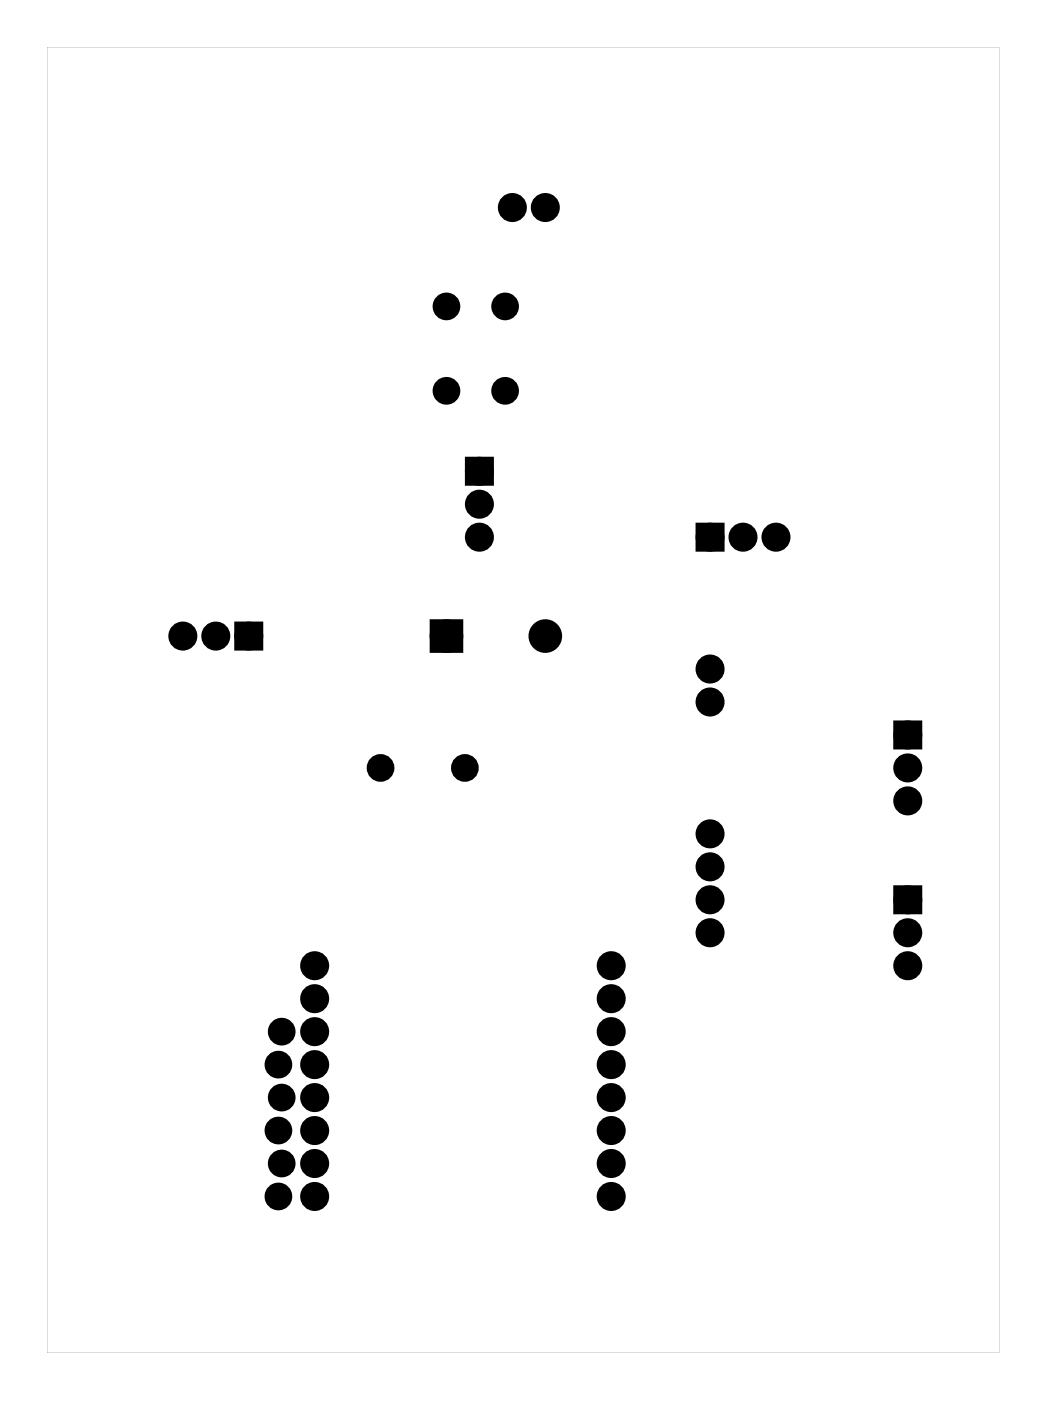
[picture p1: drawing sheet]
<svg xmlns="http://www.w3.org/2000/svg" width="81mm" height="108mm" viewBox="0 0 81 108" stroke-linecap="round" stroke-linejoin="round" font-family="sans-serif">
<g fill="#000">
<path d="M36.2 35.6h1.5v1.4h-1.5zM18.4 48.3h1.5v1.4h-1.5zM33.5 48.1h1.8v1.8h-1.8zM54 40.7h1.5v1.4h-1.5zM69.2 55.9h1.5v1.5h-1.5zM69.2 68.6h1.5v1.5h-1.5z"/>
<path d="M3.6 3.6h73.4v100.6h-73.4zM3.6 3.6v100.6h73.4v-100.6z"/>
</g>
<g fill="none" stroke="#000" stroke-width=".76" stroke-linecap="butt">
<path d="M36.2 35.6h1.5v1.4h-1.5zM18.4 48.3h1.5v1.4h-1.5zM33.5 48.1h1.8v1.8h-1.8zM54 40.7h1.5v1.4h-1.5zM69.2 55.9h1.5v1.5h-1.5zM69.2 68.6h1.5v1.5h-1.5z"/>
<circle cx="39.5" cy="16" r=".74"/>
<circle cx="42" cy="16" r=".74"/>
<circle cx="37" cy="38.9" r=".74"/>
<circle cx="37" cy="36.3" r=".74"/>
<circle cx="14.1" cy="49" r=".74"/>
<circle cx="16.6" cy="49" r=".74"/>
<circle cx="19.2" cy="49" r=".74"/>
<circle cx="34.4" cy="49" r=".91"/>
<circle cx="37" cy="41.4" r=".74"/>
<circle cx="42" cy="49" r=".91"/>
<circle cx="54.7" cy="54.1" r=".74"/>
<circle cx="54.7" cy="51.6" r=".74"/>
<circle cx="54.7" cy="41.4" r=".74"/>
<circle cx="57.3" cy="41.4" r=".74"/>
<circle cx="59.8" cy="41.4" r=".74"/>
<circle cx="70" cy="59.2" r=".74"/>
<circle cx="70" cy="56.6" r=".74"/>
<circle cx="24.3" cy="77" r=".74"/>
<circle cx="24.3" cy="74.4" r=".74"/>
<circle cx="24.3" cy="79.5" r=".74"/>
<circle cx="47.1" cy="77" r=".74"/>
<circle cx="47.1" cy="74.4" r=".74"/>
<circle cx="47.1" cy="79.5" r=".74"/>
<circle cx="54.7" cy="66.8" r=".74"/>
<circle cx="54.7" cy="64.3" r=".74"/>
<circle cx="54.7" cy="69.3" r=".74"/>
<circle cx="54.7" cy="71.9" r=".74"/>
<circle cx="70" cy="71.9" r=".74"/>
<circle cx="70" cy="69.3" r=".74"/>
<circle cx="70" cy="74.4" r=".74"/>
<circle cx="70" cy="61.7" r=".74"/>
<circle cx="24.3" cy="84.6" r=".74"/>
<circle cx="24.3" cy="92.2" r=".74"/>
<circle cx="24.3" cy="89.7" r=".74"/>
<circle cx="24.3" cy="82" r=".74"/>
<circle cx="24.3" cy="87.1" r=".74"/>
<circle cx="47.1" cy="84.6" r=".74"/>
<circle cx="47.1" cy="92.2" r=".74"/>
<circle cx="47.1" cy="89.7" r=".74"/>
<circle cx="47.1" cy="82" r=".74"/>
<circle cx="47.1" cy="87.1" r=".74"/>
</g>
<g fill="#000">
<circle cx="39.5" cy="16" r=".74"/>
<circle cx="42" cy="16" r=".74"/>
<circle cx="34.4" cy="23.6" r=".72"/>
<circle cx="34.4" cy="30.1" r=".72"/>
<circle cx="37" cy="38.9" r=".74"/>
<circle cx="37" cy="36.3" r=".74"/>
<circle cx="38.9" cy="23.6" r=".72"/>
<circle cx="38.9" cy="30.1" r=".72"/>
<circle cx="14.1" cy="49" r=".74"/>
<circle cx="16.6" cy="49" r=".74"/>
<circle cx="19.2" cy="49" r=".74"/>
<circle cx="29.3" cy="59.2" r=".69"/>
<circle cx="34.4" cy="49" r=".91"/>
<circle cx="35.8" cy="59.2" r=".69"/>
<circle cx="37" cy="41.4" r=".74"/>
<circle cx="42" cy="49" r=".91"/>
<circle cx="54.7" cy="54.1" r=".74"/>
<circle cx="54.7" cy="51.6" r=".74"/>
<circle cx="54.7" cy="41.4" r=".74"/>
<circle cx="57.3" cy="41.4" r=".74"/>
<circle cx="59.8" cy="41.4" r=".74"/>
<circle cx="70" cy="59.2" r=".74"/>
<circle cx="70" cy="56.6" r=".74"/>
<circle cx="21.7" cy="79.5" r=".72"/>
<circle cx="24.3" cy="77" r=".74"/>
<circle cx="24.3" cy="74.4" r=".74"/>
<circle cx="24.3" cy="79.5" r=".74"/>
<circle cx="47.1" cy="77" r=".74"/>
<circle cx="47.1" cy="79.5" r=".74"/>
<circle cx="47.1" cy="74.4" r=".74"/>
<circle cx="54.7" cy="64.3" r=".74"/>
<circle cx="54.7" cy="69.3" r=".74"/>
<circle cx="54.7" cy="66.8" r=".74"/>
<circle cx="54.7" cy="71.9" r=".74"/>
<circle cx="70" cy="61.7" r=".74"/>
<circle cx="70" cy="69.3" r=".74"/>
<circle cx="70" cy="71.9" r=".74"/>
<circle cx="70" cy="74.4" r=".74"/>
<circle cx="21.5" cy="87.1" r=".72"/>
<circle cx="21.5" cy="82" r=".72"/>
<circle cx="21.5" cy="92.2" r=".72"/>
<circle cx="21.7" cy="84.6" r=".72"/>
<circle cx="21.7" cy="89.7" r=".72"/>
<circle cx="24.3" cy="92.2" r=".74"/>
<circle cx="24.3" cy="87.1" r=".74"/>
<circle cx="24.3" cy="84.6" r=".74"/>
<circle cx="24.3" cy="89.7" r=".74"/>
<circle cx="24.3" cy="82" r=".74"/>
<circle cx="47.1" cy="92.2" r=".74"/>
<circle cx="47.1" cy="87.1" r=".74"/>
<circle cx="47.1" cy="89.7" r=".74"/>
<circle cx="47.1" cy="84.6" r=".74"/>
<circle cx="47.1" cy="82" r=".74"/>
</g>
<g fill="none" stroke="#000" stroke-width=".69" stroke-linecap="butt">
<circle cx="34.4" cy="23.6" r=".72"/>
<circle cx="34.4" cy="30.1" r=".72"/>
<circle cx="38.9" cy="23.6" r=".72"/>
<circle cx="38.9" cy="30.1" r=".72"/>
<circle cx="21.7" cy="79.5" r=".72"/>
<circle cx="21.5" cy="87.1" r=".72"/>
<circle cx="21.5" cy="82" r=".72"/>
<circle cx="21.5" cy="92.2" r=".72"/>
<circle cx="21.7" cy="84.6" r=".72"/>
<circle cx="21.7" cy="89.7" r=".72"/>
</g>
<g fill="none" stroke="#000" stroke-width=".74" stroke-linecap="butt">
<circle cx="29.3" cy="59.2" r=".69"/>
<circle cx="35.8" cy="59.2" r=".69"/>
</g>
</svg>
